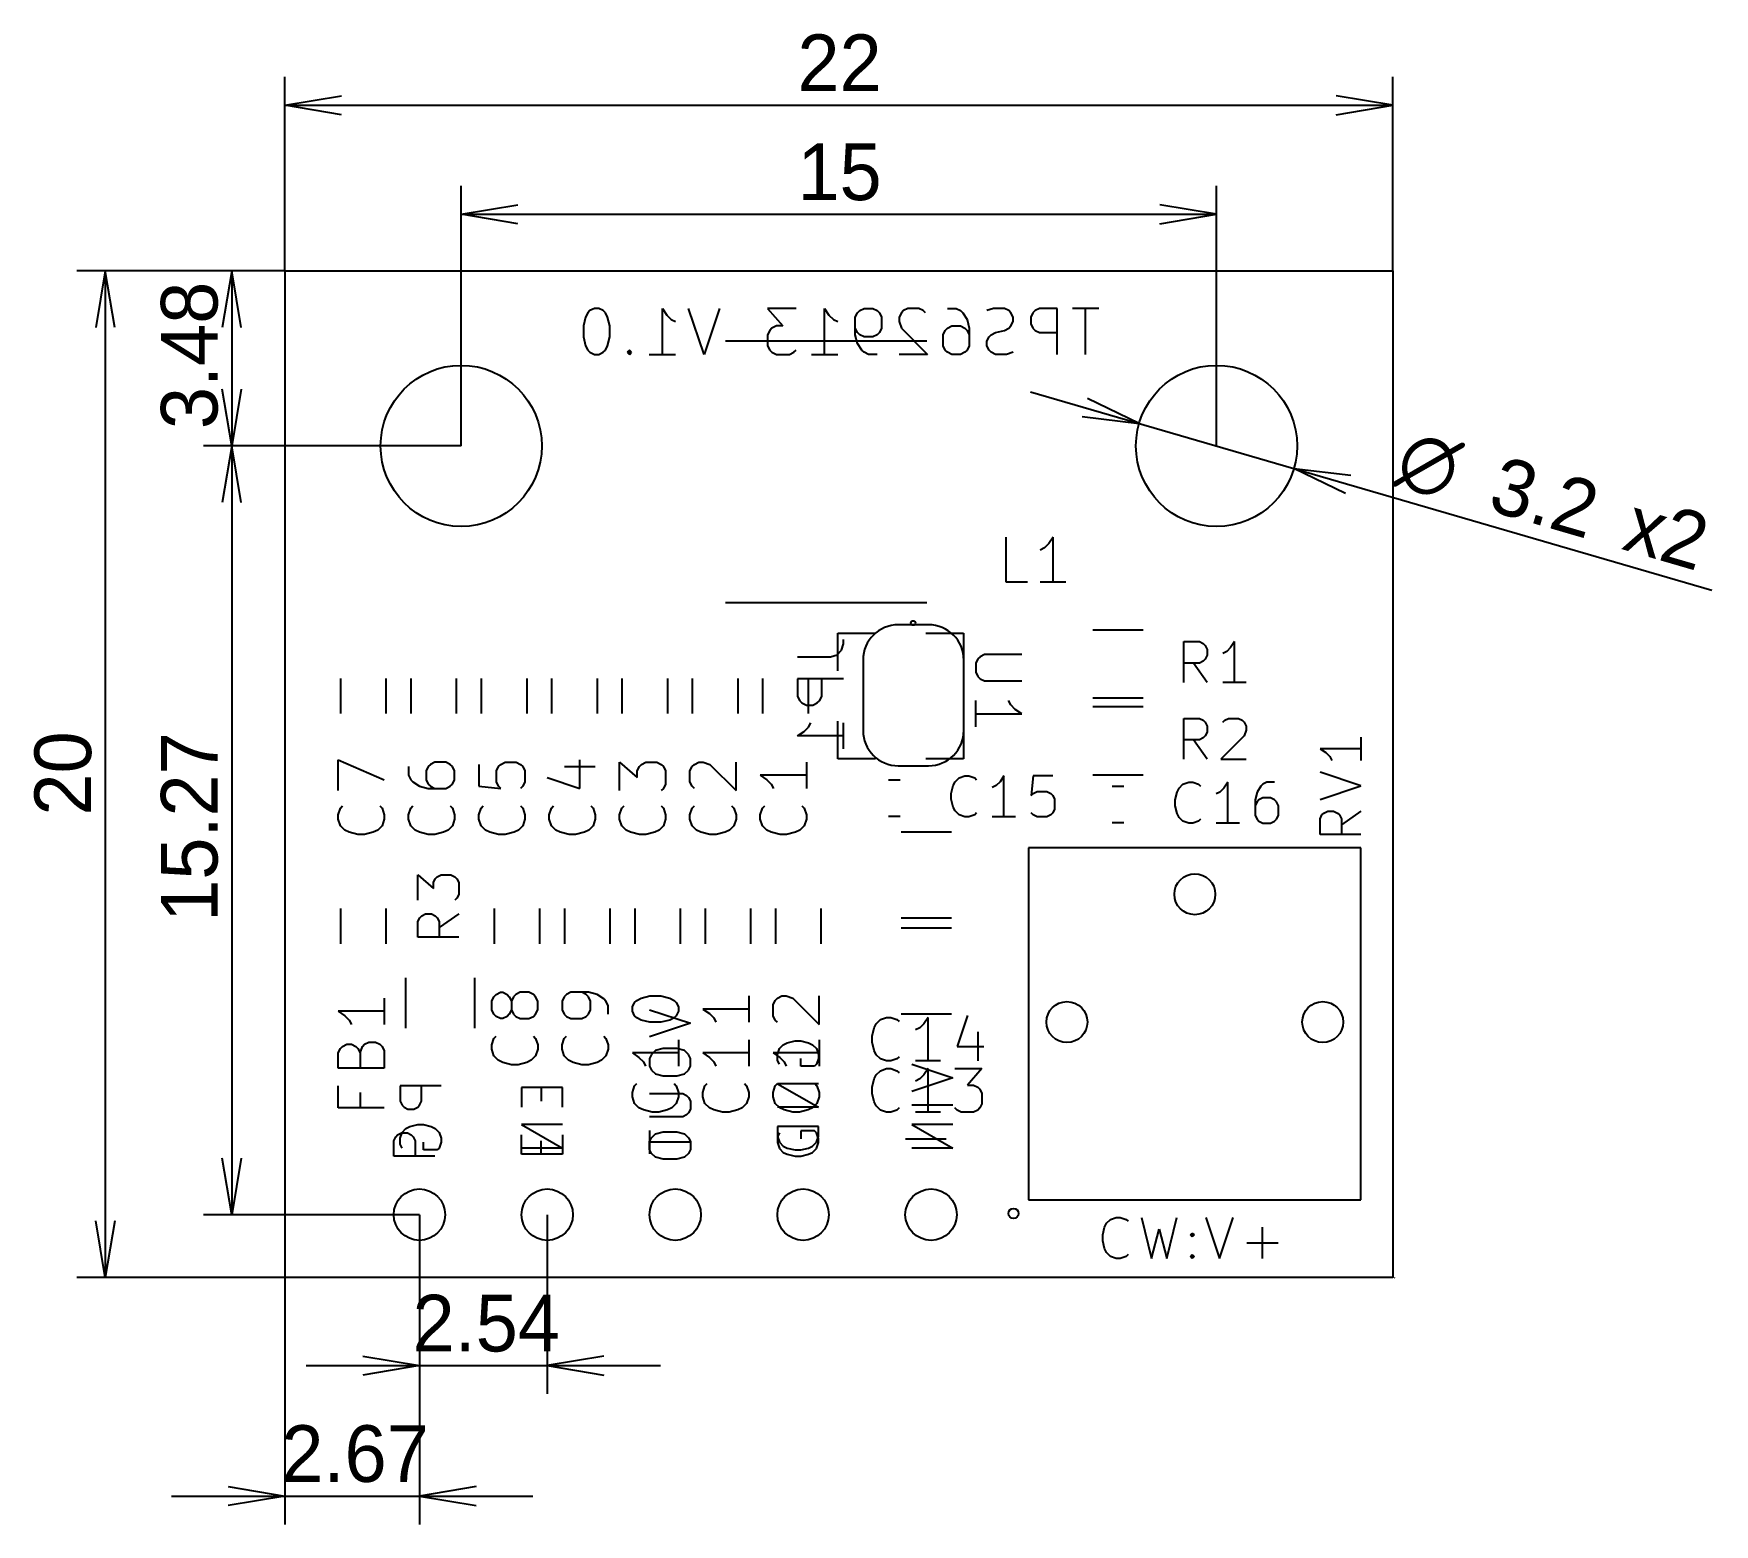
# Model space of a CAD drawing. Header units: millimetres. Extents: x 15 to 48.4, y -44.9 to -15.3.
import ezdxf
from ezdxf.enums import TextEntityAlignment as Align

# ---------------------------------------------------------------- set-up
doc = ezdxf.new("R2010")
doc.units = ezdxf.units.MM
doc.layers.add('BLACK', color=7, linetype='Continuous')
doc.layers.add('Default', color=7, linetype='Continuous')
doc.styles.add('SEACAD_Solid_Edge_ANSI', font='seans.ttf')
doc.styles.add('SEACAD_Solid_Edge_ANSI1_Symbols', font='semeca1.ttf')
doc.dimstyles.new('JIS_(mm)', dxfattribs={"dimtxt": 1.125, "dimasz": 1.125, "dimexe": 0.5625, "dimexo": 0, "dimgap": 0.28125, "dimtad": 1, "dimdsep": 46, "dimtxsty": 'SEACAD_Solid_Edge_ANSI', "dimblk1": '_SE_OPEN', "dimblk2": '_SE_OPEN', "dimsah": 1, "dimcen": 0.5625, "dimadec": 0, "dimazin": 0, "dimtfac": 0.5, "dimtmove": 0, "dimatfit": 3, "dimfxl": 1, "dimarcsym": 0})

msp = doc.modelspace()

# ---------------------------------------------------------------- blocks, each defined once
blk = doc.blocks.new('DMBLK1')
at = {"layer": 'Default', "color": 7, "linetype": 'Continuous'}
for p, q in [((23.5, -23.48), (23.5, -18.317)), ((38.5, -23.48), (38.5, -18.317)), ((23.5, -18.88), (38.5, -18.88))]:
    blk.add_line(p, q, dxfattribs=at)
for points in [[(24.625, -19.067), (23.5, -18.88), (24.625, -18.692)], [(37.375, -19.067), (38.5, -18.88), (37.375, -18.692)]]:
    blk.add_lwpolyline(points, dxfattribs=at)
at = {"layer": 'Default', "color": 7, "linetype": 'Continuous', "style": 'SEACAD_Solid_Edge_ANSI'}
blk.add_text('15', height=1.125, dxfattribs=at).set_placement((30.177, -17.473), align=Align.TOP_LEFT)
blk = doc.blocks.new('_SE_OPEN')
at = {"color": 0}
for p, q in [((-1, 0.1665), (0, 0)), ((0, 0), (-1, -0.1665)), ((0, 0), (-1, 0))]:
    blk.add_line(p, q, dxfattribs=at)
blk = doc.blocks.new('DMBLK2')
at = {"layer": 'Default', "color": 7, "linetype": 'Continuous'}
for p, q in [((20, -20), (20, -16.151)), ((42, -20), (42, -16.151)), ((20, -16.713), (42, -16.713))]:
    blk.add_line(p, q, dxfattribs=at)
for points in [[(21.125, -16.901), (20, -16.713), (21.125, -16.526)], [(40.875, -16.901), (42, -16.713), (40.875, -16.526)]]:
    blk.add_lwpolyline(points, dxfattribs=at)
at = {"layer": 'Default', "color": 7, "linetype": 'Continuous', "style": 'SEACAD_Solid_Edge_ANSI'}
blk.add_text('22', height=1.125, dxfattribs=at).set_placement((30.177, -15.307), align=Align.TOP_LEFT)
blk = doc.blocks.new('DMBLK3')
at = {"layer": 'Default', "color": 7, "linetype": 'Continuous'}
for p, q in [((22.67, -38.75), (22.67, -42.311)), ((25.21, -38.75), (25.21, -42.311)), ((20.42, -41.748), (27.46, -41.748))]:
    blk.add_line(p, q, dxfattribs=at)
for points in [[(21.545, -41.561), (22.67, -41.748), (21.545, -41.936)], [(26.335, -41.561), (25.21, -41.748), (26.335, -41.936)]]:
    blk.add_lwpolyline(points, dxfattribs=at)
at = {"layer": 'Default', "color": 7, "linetype": 'Continuous', "style": 'SEACAD_Solid_Edge_ANSI'}
blk.add_text('2.54', height=1.125, dxfattribs=at).set_placement((22.534, -40.342), align=Align.TOP_LEFT)
blk = doc.blocks.new('DMBLK4')
at = {"layer": 'Default', "color": 7, "linetype": 'Continuous'}
for p, q in [((23.5, -23.48), (18.381, -23.48)), ((18.944, -23.48), (18.944, -38.75)), ((22.67, -38.75), (18.381, -38.75))]:
    blk.add_line(p, q, dxfattribs=at)
for points in [[(19.131, -24.605), (18.944, -23.48), (18.756, -24.605)], [(19.131, -37.625), (18.944, -38.75), (18.756, -37.625)]]:
    blk.add_lwpolyline(points, dxfattribs=at)
at = {"layer": 'Default', "color": 7, "linetype": 'Continuous', "style": 'SEACAD_Solid_Edge_ANSI'}
blk.add_text('15.27', height=1.125, rotation=90, dxfattribs=at).set_placement((17.537, -32.933), align=Align.TOP_LEFT)
blk = doc.blocks.new('DMBLK5')
at = {"layer": 'Default', "color": 7, "linetype": 'Continuous'}
for p, q in [((20, -20), (18.381, -20)), ((18.944, -20), (18.944, -23.48)), ((23.5, -23.48), (18.381, -23.48))]:
    blk.add_line(p, q, dxfattribs=at)
for points in [[(19.131, -21.125), (18.944, -20), (18.756, -21.125)], [(19.131, -22.355), (18.944, -23.48), (18.756, -22.355)]]:
    blk.add_lwpolyline(points, dxfattribs=at)
at = {"layer": 'Default', "color": 7, "linetype": 'Continuous', "style": 'SEACAD_Solid_Edge_ANSI'}
blk.add_text('3.48', height=1.125, rotation=90, dxfattribs=at).set_placement((17.537, -23.146), align=Align.TOP_LEFT)
blk = doc.blocks.new('DMBLK6')
at = {"layer": 'Default', "color": 7, "linetype": 'Continuous'}
for p, q in [((20, -20), (15.87, -20)), ((16.432, -20), (16.432, -40)), ((20, -40), (15.87, -40))]:
    blk.add_line(p, q, dxfattribs=at)
for points in [[(16.62, -21.125), (16.432, -20), (16.245, -21.125)], [(16.62, -38.875), (16.432, -40), (16.245, -38.875)]]:
    blk.add_lwpolyline(points, dxfattribs=at)
at = {"layer": 'Default', "color": 7, "linetype": 'Continuous', "style": 'SEACAD_Solid_Edge_ANSI'}
blk.add_text('20', height=1.125, rotation=90, dxfattribs=at).set_placement((15.026, -30.823), align=Align.TOP_LEFT)
blk = doc.blocks.new('DMBLK7')
at = {"layer": 'Default', "color": 7, "linetype": 'Continuous'}
for p, q in [((22.67, -38.75), (22.67, -44.902)), ((20, -40), (20, -44.902)), ((17.75, -44.34), (24.92, -44.34))]:
    blk.add_line(p, q, dxfattribs=at)
for points in [[(18.875, -44.152), (20, -44.34), (18.875, -44.527)], [(23.795, -44.152), (22.67, -44.34), (23.795, -44.527)]]:
    blk.add_lwpolyline(points, dxfattribs=at)
at = {"layer": 'Default', "color": 7, "linetype": 'Continuous', "style": 'SEACAD_Solid_Edge_ANSI'}
blk.add_text('2.67', height=1.125, dxfattribs=at).set_placement((19.929, -42.933), align=Align.TOP_LEFT)
blk = doc.blocks.new('DMBLK8')
at = {"layer": 'Default', "color": 7, "linetype": 'Continuous'}
for p, q in [((34.804, -22.403), (40.036, -23.927)), ((40.036, -23.927), (48.335, -26.344))]:
    blk.add_line(p, q, dxfattribs=at)
for points in [[(35.831, -22.898), (36.964, -23.033), (35.936, -22.538)], [(41.064, -24.422), (40.036, -23.927), (41.169, -24.062)]]:
    blk.add_lwpolyline(points, dxfattribs=at)
for s, style, p in [('O', 'SEACAD_Solid_Edge_ANSI1_Symbols', (42.318, -23.127)), ('3.2', 'SEACAD_Solid_Edge_ANSI', (44.169, -23.666)), ('x2', 'SEACAD_Solid_Edge_ANSI', (46.835, -24.443))]:
    blk.add_text(s, height=1.125, rotation=343.7624, dxfattribs=dict(at, style=style)).set_placement(p, align=Align.TOP_LEFT)

# ---------------------------------------------------------------- dimensions: what is measured, and where the dimension line sits
at = {"layer": 'Default', "color": 7, "linetype": 'Continuous'}
for base, p1, p2, angle, picture, middle, dimtype in [((20, -16.7134), (20, -20), (42, -20), 0, 'DMBLK2', (31, -16.7134), 161), ((23.5, -18.8796), (23.5, -23.48), (38.5, -23.48), 0, 'DMBLK1', (31, -18.8796), 161), ((16.4321, -20), (20, -20), (20, -40), 270, 'DMBLK6', (16.4321, -30), 161), ((18.9436, -23.48), (20, -20), (23.5, -23.48), 90, 'DMBLK5', (18.9436, -21.74), 160), ((18.9436, -38.75), (23.5, -23.48), (22.67, -38.75), 90, 'DMBLK4', (18.9436, -31.115), 160), ((22.67, -41.7484), (22.67, -38.75), (25.21, -38.75), 0, 'DMBLK3', (23.94, -41.7484), 161)]:
    dim = msp.add_linear_dim(base=base, p1=p1, p2=p2, angle=angle, text='\\A1;<>', dimstyle='JIS_(mm)', dxfattribs=at)
    dim.commit()
    dim.dimension.update_dxf_attribs({"geometry": picture, "text_midpoint": middle, "dimtype": dimtype})
dim = msp.add_diameter_dim_2p(p1=(36.9638, -23.0326), p2=(40.0362, -23.9274), text='\\A1;<> x2', dimstyle='JIS_(mm)', override={"dimtmove": 1, "dimtolj": 1}, dxfattribs=at)
dim.commit()
dim.dimension.update_dxf_attribs({"geometry": 'DMBLK8', "text_midpoint": (41.5469, -24.3674), "dimtype": 163})
dim = msp.add_linear_dim(base=(22.67, -44.3396), p1=(20, -40), p2=(22.67, -38.75), text='\\A1;<>', dimstyle='JIS_(mm)', dxfattribs=at)
dim.commit()
dim.dimension.update_dxf_attribs({"geometry": 'DMBLK7', "text_midpoint": (21.335, -44.3396), "dimtype": 160})

# ---------------------------------------------------------------- linework, layer by layer
at = {"layer": 'BLACK', "color": 7, "linetype": 'Continuous'}
for p, q in [((20, -20), (42, -20)), ((20, -20), (20, -40)), ((42, -20), (42, -40)), ((25.9708, -20.9234), (25.9273, -21.0976)), ((26.0143, -20.8363), (25.9708, -20.9234)), ((26.0579, -20.7928), (26.0143, -20.8363)), ((26.145, -20.7493), (26.0579, -20.7928)), ((26.2321, -20.7493), (26.145, -20.7493)), ((26.3191, -20.7928), (26.2321, -20.7493)), ((26.3627, -20.8363), (26.3191, -20.7928)), ((26.4062, -20.9234), (26.3627, -20.8363)), ((26.4498, -21.0976), (26.4062, -20.9234)), ((27.4948, -21.6637), (27.4948, -20.7493)), ((27.4948, -20.7493), (27.5819, -20.8799)), ((27.5819, -20.8799), (27.669, -20.967)), ((27.669, -20.967), (27.7561, -21.0105)), ((28.3221, -21.6637), (28.0173, -20.7493)), ((28.6269, -20.7493), (28.3221, -21.6637)), ((30.1509, -20.7493), (29.5849, -20.7493)), ((29.5849, -20.7493), (29.8897, -21.0976)), ((30.717, -21.6637), (30.717, -20.7493)), ((30.717, -20.7493), (30.8041, -20.8799)), ((30.8041, -20.8799), (30.8911, -20.967)), ((30.8911, -20.967), (30.9782, -21.0105)), ((31.3266, -20.9234), (31.3701, -20.8363)), ((31.3266, -21.2718), (31.3266, -20.9234)), ((31.3701, -20.8363), (31.4137, -20.7928)), ((31.4137, -20.7928), (31.5007, -20.7493)), ((31.5007, -20.7493), (31.6749, -20.7493)), ((31.6749, -20.7493), (31.762, -20.7928)), ((31.762, -20.7928), (31.8055, -20.8363)), ((31.8055, -20.8363), (31.8491, -20.9234)), ((31.8491, -20.9234), (31.8491, -21.1411)), ((32.241, -20.8363), (32.1974, -20.9234)), ((32.1974, -20.9234), (32.1974, -21.0105)), ((32.1974, -21.0105), (32.241, -21.1411)), ((32.2845, -20.7928), (32.241, -20.8363)), ((32.3716, -20.7493), (32.2845, -20.7928)), ((32.5893, -20.7493), (32.3716, -20.7493)), ((32.6764, -20.7928), (32.5893, -20.7493)), ((32.7199, -20.8363), (32.6764, -20.7928)), ((33.1554, -20.7493), (33.3295, -20.7493)), ((33.3295, -20.7493), (33.4166, -20.7928)), ((33.4166, -20.7928), (33.4602, -20.8363)), ((33.4602, -20.8363), (33.5473, -20.967)), ((33.5473, -20.967), (33.5908, -21.1411)), ((34.0698, -20.7493), (33.9391, -20.7928)), ((34.2875, -20.7493), (34.0698, -20.7493)), ((34.3746, -20.7928), (34.2875, -20.7493)), ((34.4181, -20.8363), (34.3746, -20.7928)), ((34.4617, -20.9234), (34.4181, -20.8363)), ((34.4181, -21.0976), (34.4617, -21.0105)), ((34.4617, -21.0105), (34.4617, -20.9234)), ((34.8535, -20.8363), (34.81, -20.9234)), ((34.81, -20.9234), (34.81, -21.0541)), ((34.8971, -20.7928), (34.8535, -20.8363)), ((34.9842, -20.7493), (34.8971, -20.7928)), ((35.3325, -20.7493), (34.9842, -20.7493)), ((35.3325, -21.6637), (35.3325, -20.7493)), ((36.1598, -20.7493), (35.6373, -20.7493)), ((35.8986, -21.6637), (35.8986, -20.7493)), ((25.9273, -21.0976), (25.9273, -21.3153)), ((25.9273, -21.3153), (25.9708, -21.4895)), ((26.4062, -21.4895), (26.4498, -21.3153)), ((26.4498, -21.3153), (26.4498, -21.0976)), ((29.6284, -21.1847), (29.5849, -21.2718)), ((29.5849, -21.2718), (29.5849, -21.4895)), ((29.6719, -21.1411), (29.6284, -21.1847)), ((29.759, -21.0976), (29.6719, -21.1411)), ((29.8897, -21.0976), (29.759, -21.0976)), ((31.3701, -21.2282), (31.3266, -21.1411)), ((31.3701, -21.4459), (31.3266, -21.2718)), ((31.4137, -21.2718), (31.3701, -21.2282)), ((31.5007, -21.3153), (31.4137, -21.2718)), ((31.6749, -21.3153), (31.5007, -21.3153)), ((31.762, -21.2718), (31.6749, -21.3153)), ((31.8055, -21.2282), (31.762, -21.2718)), ((31.8491, -21.1411), (31.8055, -21.2282)), ((32.241, -21.1411), (32.7635, -21.6637)), ((33.0683, -21.2718), (33.1118, -21.1847)), ((33.0683, -21.4895), (33.0683, -21.2718)), ((33.1118, -21.1847), (33.1554, -21.1411)), ((33.1554, -21.1411), (33.2425, -21.0976)), ((33.2425, -21.0976), (33.4166, -21.0976)), ((33.4166, -21.0976), (33.5037, -21.1411)), ((33.5037, -21.1411), (33.5473, -21.1847)), ((33.5473, -21.1847), (33.5908, -21.2718)), ((33.5908, -21.1411), (33.5908, -21.4895)), ((33.9391, -21.4024), (33.9827, -21.3153)), ((33.9827, -21.3153), (34.0262, -21.2718)), ((34.0262, -21.2718), (34.1133, -21.2282)), ((34.1133, -21.2282), (34.2875, -21.1847)), ((34.2875, -21.1847), (34.3746, -21.1411)), ((34.3746, -21.1411), (34.4181, -21.0976)), ((34.81, -21.0541), (34.8535, -21.1411)), ((34.8535, -21.1411), (34.8971, -21.1847)), ((34.8971, -21.1847), (34.9842, -21.2282)), ((34.9842, -21.2282), (35.3325, -21.2282)), ((25.9708, -21.4895), (26.0143, -21.5766)), ((26.0143, -21.5766), (26.0579, -21.6201)), ((26.0579, -21.6201), (26.145, -21.6637)), ((26.145, -21.6637), (26.2321, -21.6637)), ((26.2321, -21.6637), (26.3191, -21.6201)), ((26.3191, -21.6201), (26.3627, -21.5766)), ((26.3627, -21.5766), (26.4062, -21.4895)), ((26.8417, -21.5766), (26.7981, -21.6201)), ((26.7981, -21.6201), (26.8417, -21.6637)), ((26.8852, -21.6201), (26.8417, -21.5766)), ((26.8417, -21.5766), (26.8417, -21.6637)), ((26.8417, -21.6637), (26.8852, -21.6201)), ((27.2335, -21.6637), (27.7561, -21.6637)), ((32.75, -21.4), (28.75, -21.4)), ((29.5849, -21.4895), (29.6284, -21.5766)), ((29.6284, -21.5766), (29.6719, -21.6201)), ((29.6719, -21.6201), (29.759, -21.6637)), ((29.759, -21.6637), (30.0203, -21.6637)), ((30.0203, -21.6637), (30.1074, -21.6201)), ((30.1074, -21.6201), (30.1509, -21.5766)), ((30.4557, -21.6637), (30.9782, -21.6637)), ((31.4572, -21.5766), (31.3701, -21.4459)), ((31.5007, -21.6201), (31.4572, -21.5766)), ((31.5878, -21.6637), (31.5007, -21.6201)), ((31.762, -21.6637), (31.5878, -21.6637)), ((32.7635, -21.6637), (32.1974, -21.6637)), ((33.1118, -21.5766), (33.0683, -21.4895)), ((33.1554, -21.6201), (33.1118, -21.5766)), ((33.2425, -21.6637), (33.1554, -21.6201)), ((33.4166, -21.6637), (33.2425, -21.6637)), ((33.5037, -21.6201), (33.4166, -21.6637)), ((33.5473, -21.5766), (33.5037, -21.6201)), ((33.5908, -21.4895), (33.5473, -21.5766)), ((33.9391, -21.4895), (33.9391, -21.4024)), ((33.9827, -21.5766), (33.9391, -21.4895)), ((34.0262, -21.6201), (33.9827, -21.5766)), ((34.1133, -21.6637), (34.0262, -21.6201)), ((34.331, -21.6637), (34.1133, -21.6637)), ((34.4617, -21.6201), (34.331, -21.6637)), ((34.3225, -26.1832), (34.3225, -25.2942)), ((35.2538, -25.2942), (35.1692, -25.4212)), ((35.2538, -26.1832), (35.2538, -25.2942)), ((35.0845, -25.5058), (34.9998, -25.5482)), ((35.1692, -25.4212), (35.0845, -25.5058)), ((34.7458, -26.1832), (34.3225, -26.1832)), ((35.5078, -26.1832), (34.9998, -26.1832)), ((32.75, -26.6), (28.75, -26.6)), ((32.781, -27.033), (32.181, -27.033)), ((30.977, -27.948), (30.977, -27.198)), ((30.977, -27.198), (31.727, -27.198)), ((31.0947, -27.4097), (31.0947, -27.3227)), ((32.727, -27.198), (33.477, -27.198)), ((33.477, -27.198), (33.477, -27.948)), ((36.045, -27.133), (37.045, -27.133)), ((37.8501, -28.1807), (37.8501, -27.3679)), ((37.8501, -27.3679), (38.1597, -27.3679)), ((38.1597, -27.3679), (38.2371, -27.4066)), ((38.8564, -27.3679), (38.779, -27.484)), ((38.8564, -28.1807), (38.8564, -27.3679)), ((30.1803, -27.671), (30.8334, -27.671)), ((30.8334, -27.671), (30.964, -27.6275)), ((30.964, -27.6275), (31.0511, -27.5404)), ((31.0511, -27.5404), (31.0947, -27.4097)), ((33.8054, -27.6679), (33.7619, -27.7114)), ((33.8925, -27.6243), (33.8054, -27.6679)), ((34.6327, -27.6243), (33.8925, -27.6243)), ((38.2371, -27.4066), (38.2758, -27.4453)), ((38.2758, -27.4453), (38.3145, -27.5227)), ((38.3145, -27.6388), (38.2758, -27.7162)), ((38.3145, -27.5227), (38.3145, -27.6388)), ((38.7016, -27.5614), (38.6242, -27.6001)), ((38.779, -27.484), (38.7016, -27.5614)), ((31.481, -27.733), (31.481, -29.133)), ((33.481, -29.133), (33.481, -27.733)), ((33.7619, -27.7114), (33.7183, -27.7985)), ((33.7183, -27.7985), (33.7183, -27.9727)), ((33.7183, -27.9727), (33.7619, -28.0597)), ((38.1597, -27.7936), (37.8501, -27.7936)), ((38.3145, -28.1807), (38.0436, -27.7936)), ((38.2371, -27.7549), (38.1597, -27.7936)), ((38.2758, -27.7162), (38.2371, -27.7549)), ((21.1114, -28.798), (21.1114, -28.098)), ((22.0066, -28.098), (22.0066, -28.798)), ((22.5084, -28.798), (22.5084, -28.098)), ((23.4036, -28.098), (23.4036, -28.798)), ((23.9054, -28.798), (23.9054, -28.098)), ((24.8006, -28.098), (24.8006, -28.798)), ((25.3024, -28.798), (25.3024, -28.098)), ((26.1976, -28.098), (26.1976, -28.798)), ((26.6994, -28.798), (26.6994, -28.098)), ((27.5946, -28.098), (27.5946, -28.798)), ((28.0964, -28.798), (28.0964, -28.098)), ((28.9916, -28.098), (28.9916, -28.798)), ((29.4934, -28.798), (29.4934, -28.098)), ((31.0947, -28.1064), (30.1803, -28.1064)), ((30.1803, -28.1064), (30.1803, -28.4548)), ((30.3886, -28.098), (30.3886, -28.798)), ((30.6592, -28.4548), (30.6592, -28.1064)), ((33.7619, -28.0597), (33.8054, -28.1033)), ((33.8054, -28.1033), (33.8925, -28.1468)), ((33.8925, -28.1468), (34.6327, -28.1468)), ((39.0886, -28.1807), (38.6242, -28.1807)), ((30.1803, -28.4548), (30.2238, -28.5419)), ((30.2238, -28.5419), (30.2673, -28.5854)), ((30.2673, -28.5854), (30.3544, -28.6289)), ((30.3544, -28.6289), (30.4851, -28.6289)), ((30.4851, -28.6289), (30.5721, -28.5854)), ((30.5721, -28.5854), (30.6157, -28.5419)), ((30.6157, -28.5419), (30.6592, -28.4548)), ((33.7183, -29.0612), (33.7183, -28.5387)), ((34.415, -28.6258), (34.3715, -28.5387)), ((34.5021, -28.7129), (34.415, -28.6258)), ((37.045, -28.493), (36.045, -28.493)), ((36.045, -28.657), (37.045, -28.657)), ((30.398, -29.0644), (30.4415, -28.9773)), ((30.977, -29.698), (30.977, -28.948)), ((31.0947, -29.4998), (31.0947, -28.9773)), ((33.477, -28.948), (33.477, -29.698)), ((33.7183, -28.8), (34.6327, -28.8)), ((34.6327, -28.8), (34.5021, -28.7129)), ((37.8501, -29.7047), (37.8501, -28.8919)), ((37.8501, -28.8919), (38.1597, -28.8919)), ((38.1597, -28.8919), (38.2371, -28.9306)), ((38.2371, -28.9306), (38.2758, -28.9693)), ((38.2758, -28.9693), (38.3145, -29.0467)), ((38.6242, -28.9693), (38.6629, -28.9306)), ((38.6629, -28.9306), (38.7403, -28.8919)), ((38.7403, -28.8919), (38.9338, -28.8919)), ((38.9338, -28.8919), (39.0112, -28.9306)), ((39.0112, -28.9306), (39.0499, -28.9693)), ((39.0499, -28.9693), (39.0886, -29.0467)), ((30.1803, -29.2385), (30.3109, -29.1515)), ((31.0947, -29.2385), (30.1803, -29.2385)), ((30.3109, -29.1515), (30.398, -29.0644)), ((38.1597, -29.3176), (37.8501, -29.3176)), ((38.3145, -29.7047), (38.0436, -29.3176)), ((38.2371, -29.2789), (38.1597, -29.3176)), ((38.2758, -29.2402), (38.2371, -29.2789)), ((38.3145, -29.1628), (38.2758, -29.2402)), ((38.3145, -29.0467), (38.3145, -29.1628)), ((39.0499, -29.2402), (38.5855, -29.7047)), ((39.0886, -29.1241), (39.0499, -29.2402)), ((39.0886, -29.0467), (39.0886, -29.1241)), ((41.3677, -29.263), (41.3677, -29.7275)), ((31.727, -29.698), (30.977, -29.698)), ((33.477, -29.698), (32.727, -29.698)), ((38.5855, -29.7047), (39.0886, -29.7047)), ((41.3677, -29.4953), (40.5549, -29.4953)), ((40.5549, -29.4953), (40.671, -29.5727)), ((40.671, -29.5727), (40.7484, -29.6501)), ((40.7484, -29.6501), (40.7871, -29.7275)), ((21.0583, -30.3276), (21.0583, -29.718)), ((21.0583, -29.718), (21.9727, -30.1099)), ((22.4553, -29.8486), (22.4553, -30.0228)), ((22.4553, -30.0228), (22.4988, -30.1099)), ((22.8471, -29.8486), (22.8036, -29.9357)), ((22.8036, -29.9357), (22.8036, -30.1099)), ((22.8907, -29.8051), (22.8471, -29.8486)), ((22.9778, -29.7615), (22.8907, -29.8051)), ((23.1955, -29.7615), (22.9778, -29.7615)), ((23.2826, -29.8051), (23.1955, -29.7615)), ((23.3261, -29.8486), (23.2826, -29.8051)), ((23.3697, -29.9357), (23.3261, -29.8486)), ((23.3697, -30.1099), (23.3697, -29.9357)), ((23.8523, -29.8051), (23.8523, -30.2405)), ((24.2006, -29.9357), (24.2441, -29.8486)), ((24.2006, -30.1534), (24.2006, -29.9357)), ((24.2441, -29.8486), (24.2877, -29.8051)), ((24.2877, -29.8051), (24.3748, -29.7615)), ((24.3748, -29.7615), (24.5925, -29.7615)), ((24.5925, -29.7615), (24.6796, -29.8051)), ((24.6796, -29.8051), (24.7231, -29.8486)), ((24.7231, -29.8486), (24.7667, -29.9357)), ((24.7667, -29.9357), (24.7667, -30.1534)), ((25.5541, -29.8486), (26.1637, -29.8486)), ((25.8589, -30.2841), (25.8589, -29.718)), ((26.6463, -30.3276), (26.6463, -29.7615)), ((26.6463, -29.7615), (26.9946, -30.0663)), ((26.9946, -29.9357), (27.0381, -29.8486)), ((26.9946, -30.0663), (26.9946, -29.9357)), ((27.0381, -29.8486), (27.0817, -29.8051)), ((27.0817, -29.8051), (27.1688, -29.7615)), ((27.1688, -29.7615), (27.3865, -29.7615)), ((27.3865, -29.7615), (27.4736, -29.8051)), ((27.4736, -29.8051), (27.5171, -29.8486)), ((27.5171, -29.8486), (27.5607, -29.9357)), ((27.5607, -29.9357), (27.5607, -30.197)), ((28.0433, -29.9357), (28.0868, -29.8486)), ((28.0433, -30.1534), (28.0433, -29.9357)), ((28.0868, -29.8486), (28.1303, -29.8051)), ((28.1303, -29.8051), (28.2174, -29.7615)), ((28.2174, -29.7615), (28.3045, -29.7615)), ((28.3045, -29.7615), (28.4351, -29.8051)), ((28.4351, -29.8051), (28.9577, -30.3276)), ((28.9577, -30.3276), (28.9577, -29.7615)), ((30.3547, -30.0228), (29.4403, -30.0228)), ((29.4403, -30.0228), (29.5709, -30.1099)), ((30.3547, -29.7615), (30.3547, -30.2841)), ((32.181, -29.833), (32.781, -29.833)), ((33.3881, -30.0736), (33.5043, -30.0349)), ((33.5043, -30.0349), (33.5817, -30.0349)), ((33.5817, -30.0349), (33.6978, -30.0736)), ((34.2784, -30.0349), (34.2009, -30.151)), ((34.2784, -30.8477), (34.2784, -30.0349)), ((34.8589, -30.0349), (34.8202, -30.4219)), ((35.246, -30.0349), (34.8589, -30.0349)), ((37.045, -30.017), (36.045, -30.017)), ((41.3677, -30.2306), (40.5549, -29.9597)), ((22.4988, -30.1099), (22.5423, -30.1534)), ((22.5423, -30.1534), (22.673, -30.2405)), ((22.673, -30.2405), (22.8471, -30.2841)), ((22.8036, -30.1099), (22.8471, -30.197)), ((22.8471, -30.197), (22.8907, -30.2405)), ((22.8471, -30.2841), (23.1955, -30.2841)), ((22.8907, -30.2405), (22.9778, -30.2841)), ((23.1955, -30.2841), (23.2826, -30.2405)), ((23.2826, -30.2405), (23.3261, -30.197)), ((23.3261, -30.197), (23.3697, -30.1099)), ((23.8523, -30.2405), (24.2877, -30.2841)), ((24.2441, -30.2405), (24.2006, -30.1534)), ((24.2877, -30.2841), (24.2441, -30.2405)), ((24.7231, -30.2405), (24.6796, -30.2841)), ((24.7667, -30.1534), (24.7231, -30.2405)), ((25.2057, -30.0663), (25.8589, -30.2841)), ((27.5171, -30.2841), (27.4736, -30.3276)), ((27.5607, -30.197), (27.5171, -30.2841)), ((28.0868, -30.2405), (28.0433, -30.1534)), ((28.1303, -30.2841), (28.0868, -30.2405)), ((29.5709, -30.1099), (29.658, -30.197)), ((29.658, -30.197), (29.7015, -30.2841)), ((32.2158, -30.12), (31.9842, -30.12)), ((33.2333, -30.3832), (33.272, -30.2284)), ((33.272, -30.2284), (33.3107, -30.151)), ((33.3107, -30.151), (33.3881, -30.0736)), ((33.6978, -30.0736), (33.7365, -30.1123)), ((34.1235, -30.2284), (34.0461, -30.2671)), ((34.2009, -30.151), (34.1235, -30.2284)), ((34.8589, -30.3832), (34.9363, -30.3445)), ((34.9363, -30.3445), (35.1299, -30.3445)), ((35.1299, -30.3445), (35.2073, -30.3832)), ((36.6608, -30.247), (36.4292, -30.247)), ((37.6783, -30.5102), (37.717, -30.3554)), ((37.717, -30.3554), (37.7557, -30.278)), ((37.7557, -30.278), (37.8331, -30.2006)), ((37.8331, -30.2006), (37.9493, -30.1619)), ((37.9493, -30.1619), (38.0267, -30.1619)), ((38.0267, -30.1619), (38.1428, -30.2006)), ((38.1428, -30.2006), (38.1815, -30.2393)), ((38.5685, -30.3554), (38.4911, -30.3941)), ((38.6459, -30.278), (38.5685, -30.3554)), ((38.7234, -30.1619), (38.6459, -30.278)), ((38.7234, -30.9747), (38.7234, -30.1619)), ((39.3039, -30.3554), (39.2652, -30.5102)), ((39.3813, -30.2393), (39.3039, -30.3554)), ((39.42, -30.2006), (39.3813, -30.2393)), ((39.4974, -30.1619), (39.42, -30.2006)), ((39.6523, -30.1619), (39.4974, -30.1619)), ((40.5549, -30.5016), (41.3677, -30.2306)), ((21.0583, -30.8066), (21.1018, -30.6759)), ((21.1018, -30.6759), (21.1453, -30.6324)), ((21.8856, -30.6324), (21.9291, -30.6759)), ((21.9291, -30.6759), (21.9727, -30.8066)), ((22.4553, -30.8066), (22.4988, -30.6759)), ((22.4988, -30.6759), (22.5423, -30.6324)), ((23.2826, -30.6324), (23.3261, -30.6759)), ((23.3261, -30.6759), (23.3697, -30.8066)), ((23.8523, -30.8066), (23.8958, -30.6759)), ((23.8958, -30.6759), (23.9393, -30.6324)), ((24.6796, -30.6324), (24.7231, -30.6759)), ((24.7231, -30.6759), (24.7667, -30.8066)), ((25.2493, -30.8066), (25.2928, -30.6759)), ((25.2928, -30.6759), (25.3363, -30.6324)), ((26.0766, -30.6324), (26.1201, -30.6759)), ((26.1201, -30.6759), (26.1637, -30.8066)), ((26.6463, -30.8066), (26.6898, -30.6759)), ((26.6898, -30.6759), (26.7333, -30.6324)), ((27.4736, -30.6324), (27.5171, -30.6759)), ((27.5171, -30.6759), (27.5607, -30.8066)), ((28.0433, -30.8066), (28.0868, -30.6759)), ((28.0868, -30.6759), (28.1303, -30.6324)), ((28.8706, -30.6324), (28.9141, -30.6759)), ((28.9141, -30.6759), (28.9577, -30.8066)), ((29.4403, -30.8066), (29.4838, -30.6759)), ((29.4838, -30.6759), (29.5273, -30.6324)), ((30.2676, -30.6324), (30.3111, -30.6759)), ((30.3111, -30.6759), (30.3547, -30.8066)), ((33.2333, -30.4994), (33.2333, -30.3832)), ((33.272, -30.6542), (33.2333, -30.4994)), ((33.3107, -30.7316), (33.272, -30.6542)), ((34.8202, -30.4219), (34.8589, -30.3832)), ((35.2073, -30.3832), (35.246, -30.4219)), ((35.246, -30.4219), (35.2847, -30.4994)), ((35.2847, -30.6929), (35.246, -30.7703)), ((35.2847, -30.4994), (35.2847, -30.6929)), ((37.6783, -30.6264), (37.6783, -30.5102)), ((37.717, -30.7812), (37.6783, -30.6264)), ((39.2652, -30.5102), (39.2652, -30.8199)), ((39.3039, -30.5489), (39.2652, -30.6264)), ((39.3426, -30.5102), (39.3039, -30.5489)), ((39.42, -30.4715), (39.3426, -30.5102)), ((39.5749, -30.4715), (39.42, -30.4715)), ((39.6523, -30.5102), (39.5749, -30.4715)), ((39.691, -30.5489), (39.6523, -30.5102)), ((39.7297, -30.6264), (39.691, -30.5489)), ((39.7297, -30.8199), (39.7297, -30.6264)), ((21.0583, -30.8937), (21.0583, -30.8066)), ((21.1018, -31.0243), (21.0583, -30.8937)), ((21.1889, -31.1114), (21.1018, -31.0243)), ((21.9291, -31.0243), (21.842, -31.1114)), ((21.9727, -30.8937), (21.9291, -31.0243)), ((21.9727, -30.8066), (21.9727, -30.8937)), ((22.4553, -30.8937), (22.4553, -30.8066)), ((22.4988, -31.0243), (22.4553, -30.8937)), ((22.5859, -31.1114), (22.4988, -31.0243)), ((23.3261, -31.0243), (23.239, -31.1114)), ((23.3697, -30.8937), (23.3261, -31.0243)), ((23.3697, -30.8066), (23.3697, -30.8937)), ((23.8523, -30.8937), (23.8523, -30.8066)), ((23.8958, -31.0243), (23.8523, -30.8937)), ((23.9829, -31.1114), (23.8958, -31.0243)), ((24.7231, -31.0243), (24.636, -31.1114)), ((24.7667, -30.8937), (24.7231, -31.0243)), ((24.7667, -30.8066), (24.7667, -30.8937)), ((25.2493, -30.8937), (25.2493, -30.8066)), ((25.2928, -31.0243), (25.2493, -30.8937)), ((25.3799, -31.1114), (25.2928, -31.0243)), ((26.1201, -31.0243), (26.033, -31.1114)), ((26.1637, -30.8937), (26.1201, -31.0243)), ((26.1637, -30.8066), (26.1637, -30.8937)), ((26.6463, -30.8937), (26.6463, -30.8066)), ((26.6898, -31.0243), (26.6463, -30.8937)), ((26.7769, -31.1114), (26.6898, -31.0243)), ((27.5171, -31.0243), (27.43, -31.1114)), ((27.5607, -30.8937), (27.5171, -31.0243)), ((27.5607, -30.8066), (27.5607, -30.8937)), ((28.0433, -30.8937), (28.0433, -30.8066)), ((28.0868, -31.0243), (28.0433, -30.8937)), ((28.1739, -31.1114), (28.0868, -31.0243)), ((28.9141, -31.0243), (28.827, -31.1114)), ((28.9577, -30.8937), (28.9141, -31.0243)), ((28.9577, -30.8066), (28.9577, -30.8937)), ((29.4403, -30.8937), (29.4403, -30.8066)), ((29.4838, -31.0243), (29.4403, -30.8937)), ((29.5709, -31.1114), (29.4838, -31.0243)), ((30.3111, -31.0243), (30.224, -31.1114)), ((30.3547, -30.8937), (30.3111, -31.0243)), ((30.3547, -30.8066), (30.3547, -30.8937)), ((32.2158, -30.84), (31.9842, -30.84)), ((33.3881, -30.809), (33.3107, -30.7316)), ((33.5043, -30.8477), (33.3881, -30.809)), ((33.5817, -30.8477), (33.5043, -30.8477)), ((33.6978, -30.809), (33.5817, -30.8477)), ((33.7365, -30.7703), (33.6978, -30.809)), ((34.5106, -30.8477), (34.0461, -30.8477)), ((34.8589, -30.809), (34.8202, -30.7703)), ((34.9363, -30.8477), (34.8589, -30.809)), ((35.1299, -30.8477), (34.9363, -30.8477)), ((35.2073, -30.809), (35.1299, -30.8477)), ((35.246, -30.7703), (35.2073, -30.809)), ((36.6608, -30.967), (36.4292, -30.967)), ((37.7557, -30.8586), (37.717, -30.7812)), ((37.8331, -30.936), (37.7557, -30.8586)), ((37.9493, -30.9747), (37.8331, -30.936)), ((38.0267, -30.9747), (37.9493, -30.9747)), ((38.1428, -30.936), (38.0267, -30.9747)), ((38.1815, -30.8973), (38.1428, -30.936)), ((38.9556, -30.9747), (38.4911, -30.9747)), ((39.2652, -30.8199), (39.3039, -30.8973)), ((39.3039, -30.8973), (39.3426, -30.936)), ((39.3426, -30.936), (39.42, -30.9747)), ((39.42, -30.9747), (39.5749, -30.9747)), ((39.5749, -30.9747), (39.6523, -30.936)), ((39.6523, -30.936), (39.691, -30.8973)), ((39.691, -30.8973), (39.7297, -30.8199)), ((40.5549, -30.8886), (40.5936, -30.8112)), ((40.5549, -31.1983), (40.5549, -30.8886)), ((40.5936, -30.8112), (40.6323, -30.7725)), ((40.6323, -30.7725), (40.7097, -30.7338)), ((40.7097, -30.7338), (40.8258, -30.7338)), ((40.8258, -30.7338), (40.9032, -30.7725)), ((40.9032, -30.7725), (40.9419, -30.8112)), ((40.9419, -30.8112), (40.9806, -30.8886)), ((41.3677, -30.7338), (40.9806, -31.0047)), ((40.9806, -30.8886), (40.9806, -31.1983)), ((21.276, -31.1549), (21.1889, -31.1114)), ((21.4501, -31.1985), (21.276, -31.1549)), ((21.5808, -31.1985), (21.4501, -31.1985)), ((21.7549, -31.1549), (21.5808, -31.1985)), ((21.842, -31.1114), (21.7549, -31.1549)), ((22.673, -31.1549), (22.5859, -31.1114)), ((22.8471, -31.1985), (22.673, -31.1549)), ((22.9778, -31.1985), (22.8471, -31.1985)), ((23.1519, -31.1549), (22.9778, -31.1985)), ((23.239, -31.1114), (23.1519, -31.1549)), ((24.07, -31.1549), (23.9829, -31.1114)), ((24.2441, -31.1985), (24.07, -31.1549)), ((24.3748, -31.1985), (24.2441, -31.1985)), ((24.5489, -31.1549), (24.3748, -31.1985)), ((24.636, -31.1114), (24.5489, -31.1549)), ((25.467, -31.1549), (25.3799, -31.1114)), ((25.6411, -31.1985), (25.467, -31.1549)), ((25.7718, -31.1985), (25.6411, -31.1985)), ((25.9459, -31.1549), (25.7718, -31.1985)), ((26.033, -31.1114), (25.9459, -31.1549)), ((26.864, -31.1549), (26.7769, -31.1114)), ((27.0381, -31.1985), (26.864, -31.1549)), ((27.1688, -31.1985), (27.0381, -31.1985)), ((27.3429, -31.1549), (27.1688, -31.1985)), ((27.43, -31.1114), (27.3429, -31.1549)), ((28.261, -31.1549), (28.1739, -31.1114)), ((28.4351, -31.1985), (28.261, -31.1549)), ((28.5658, -31.1985), (28.4351, -31.1985)), ((28.7399, -31.1549), (28.5658, -31.1985)), ((28.827, -31.1114), (28.7399, -31.1549)), ((29.658, -31.1549), (29.5709, -31.1114)), ((29.8321, -31.1985), (29.658, -31.1549)), ((29.9628, -31.1985), (29.8321, -31.1985)), ((30.1369, -31.1549), (29.9628, -31.1985)), ((30.224, -31.1114), (30.1369, -31.1549)), ((33.235, -31.154), (32.235, -31.154)), ((41.3677, -31.1983), (40.5549, -31.1983)), ((34.769, -31.465), (34.769, -38.455)), ((41.369, -31.465), (34.769, -31.465)), ((41.369, -38.455), (41.369, -31.465)), ((22.6379, -32.5035), (22.6379, -32.0004)), ((22.6379, -32.0004), (22.9475, -32.2713)), ((22.9862, -32.0778), (23.0249, -32.0391)), ((23.0249, -32.0391), (23.1024, -32.0004)), ((23.1024, -32.0004), (23.2959, -32.0004)), ((23.2959, -32.0004), (23.3733, -32.0391)), ((23.3733, -32.0391), (23.412, -32.0778)), ((22.9475, -32.1552), (22.9862, -32.0778)), ((22.9475, -32.2713), (22.9475, -32.1552)), ((23.412, -32.0778), (23.4507, -32.1552)), ((23.4507, -32.1552), (23.4507, -32.3874)), ((21.1114, -33.37), (21.1114, -32.67)), ((22.0066, -32.67), (22.0066, -33.37)), ((23.412, -32.4648), (23.3733, -32.5035)), ((23.4507, -32.3874), (23.412, -32.4648)), ((24.1594, -33.37), (24.1594, -32.67)), ((25.0546, -32.67), (25.0546, -33.37)), ((25.5564, -33.37), (25.5564, -32.67)), ((26.4516, -32.67), (26.4516, -33.37)), ((26.9534, -33.37), (26.9534, -32.67)), ((27.8486, -32.67), (27.8486, -33.37)), ((28.3504, -33.37), (28.3504, -32.67)), ((29.2456, -32.67), (29.2456, -33.37)), ((29.7474, -33.37), (29.7474, -32.67)), ((30.6426, -32.67), (30.6426, -33.37)), ((22.6379, -32.9293), (22.6766, -32.8519)), ((22.6379, -33.2389), (22.6379, -32.9293)), ((22.6766, -32.8519), (22.7153, -32.8132)), ((22.7153, -32.8132), (22.7927, -32.7745)), ((22.7927, -32.7745), (22.9088, -32.7745)), ((22.9088, -32.7745), (22.9862, -32.8132)), ((22.9862, -32.8132), (23.0249, -32.8519)), ((23.0249, -32.8519), (23.0636, -32.9293)), ((23.4507, -32.7745), (23.0636, -33.0454)), ((23.0636, -32.9293), (23.0636, -33.2389)), ((32.235, -32.854), (33.235, -32.854)), ((23.4507, -33.2389), (22.6379, -33.2389)), ((33.235, -33.059), (32.235, -33.059)), ((22.403, -35.044), (22.403, -34.044)), ((23.763, -34.044), (23.763, -35.044)), ((24.1498, -34.4206), (24.1933, -34.3771)), ((24.1933, -34.3771), (24.2804, -34.3335)), ((24.2804, -34.3335), (24.324, -34.3335)), ((24.324, -34.3335), (24.4111, -34.3771)), ((24.4111, -34.3771), (24.4546, -34.4206)), ((24.5852, -34.3771), (24.5417, -34.4206)), ((24.6723, -34.3335), (24.5852, -34.3771)), ((24.8465, -34.3335), (24.6723, -34.3335)), ((24.9336, -34.3771), (24.8465, -34.3335)), ((24.9771, -34.4206), (24.9336, -34.3771)), ((25.5903, -34.3771), (25.5468, -34.4206)), ((25.6774, -34.3335), (25.5903, -34.3771)), ((26.0258, -34.3335), (25.6774, -34.3335)), ((25.9822, -34.3771), (25.8951, -34.3335)), ((26.0258, -34.4206), (25.9822, -34.3771)), ((26.1999, -34.3771), (26.0258, -34.3335)), ((26.3306, -34.4642), (26.1999, -34.3771)), ((21.9727, -34.7109), (21.0583, -34.7109)), ((21.0583, -34.7109), (21.1889, -34.798)), ((21.9727, -34.4497), (21.9727, -34.9722)), ((24.1063, -34.5077), (24.1498, -34.4206)), ((24.1063, -34.6819), (24.1063, -34.5077)), ((24.1498, -34.769), (24.1063, -34.6819)), ((24.4546, -34.4206), (24.4981, -34.5077)), ((24.4981, -34.6819), (24.4546, -34.769)), ((24.5417, -34.4206), (24.4981, -34.5077)), ((24.4981, -34.5077), (24.4981, -34.6819)), ((24.4981, -34.6819), (24.5417, -34.769)), ((25.0207, -34.5077), (24.9771, -34.4206)), ((24.9771, -34.769), (25.0207, -34.6819)), ((25.0207, -34.6819), (25.0207, -34.5077)), ((25.5468, -34.4206), (25.5033, -34.5077)), ((25.5033, -34.5077), (25.5033, -34.6819)), ((25.5033, -34.6819), (25.5468, -34.769)), ((26.0693, -34.5077), (26.0258, -34.4206)), ((26.0258, -34.769), (26.0693, -34.6819)), ((26.0693, -34.6819), (26.0693, -34.5077)), ((26.3741, -34.5077), (26.3306, -34.4642)), ((26.4177, -34.5948), (26.3741, -34.5077)), ((26.4177, -34.769), (26.4177, -34.5948)), ((26.9003, -34.6238), (26.9438, -34.5367)), ((26.9003, -34.7109), (26.9003, -34.6238)), ((26.9438, -34.798), (26.9003, -34.7109)), ((26.9438, -34.5367), (26.9873, -34.4932)), ((26.9873, -34.4932), (27.0744, -34.4497)), ((27.0744, -34.4497), (27.2486, -34.4061)), ((27.2409, -34.6784), (28.0537, -34.9493)), ((27.2486, -34.4061), (27.4663, -34.4061)), ((27.4663, -34.4061), (27.6405, -34.4497)), ((27.6405, -34.4497), (27.7276, -34.4932)), ((27.7276, -34.4932), (27.7711, -34.5367)), ((27.7711, -34.5367), (27.8147, -34.6238)), ((27.8147, -34.7109), (27.7711, -34.798)), ((27.8147, -34.6238), (27.8147, -34.7109)), ((29.2117, -34.6674), (28.2973, -34.6674)), ((28.2973, -34.6674), (28.4279, -34.7545)), ((29.2117, -34.4061), (29.2117, -34.9286)), ((29.6943, -34.5803), (29.7378, -34.4932)), ((29.6943, -34.798), (29.6943, -34.5803)), ((29.7378, -34.4932), (29.7813, -34.4497)), ((29.7813, -34.4497), (29.8684, -34.4061)), ((29.8684, -34.4061), (29.9555, -34.4061)), ((29.9555, -34.4061), (30.0861, -34.4497)), ((30.0861, -34.4497), (30.6087, -34.9722)), ((30.6087, -34.9722), (30.6087, -34.4061)), ((21.1889, -34.798), (21.276, -34.8851)), ((21.276, -34.8851), (21.3195, -34.9722)), ((24.1933, -34.8125), (24.1498, -34.769)), ((24.2804, -34.8561), (24.1933, -34.8125)), ((24.324, -34.8561), (24.2804, -34.8561)), ((24.4111, -34.8125), (24.324, -34.8561)), ((24.4546, -34.769), (24.4111, -34.8125)), ((24.5417, -34.769), (24.5852, -34.8125)), ((24.5852, -34.8125), (24.6723, -34.8561)), ((24.6723, -34.8561), (24.8465, -34.8561)), ((24.8465, -34.8561), (24.9336, -34.8125)), ((24.9336, -34.8125), (24.9771, -34.769)), ((25.5468, -34.769), (25.5903, -34.8125)), ((25.5903, -34.8125), (25.6774, -34.8561)), ((25.6774, -34.8561), (25.8951, -34.8561)), ((25.8951, -34.8561), (25.9822, -34.8125)), ((25.9822, -34.8125), (26.0258, -34.769)), ((26.9873, -34.8415), (26.9438, -34.798)), ((27.0744, -34.8851), (26.9873, -34.8415)), ((27.2486, -34.9286), (27.0744, -34.8851)), ((28.0537, -34.9493), (27.2409, -35.2202)), ((27.4663, -34.9286), (27.2486, -34.9286)), ((27.6405, -34.8851), (27.4663, -34.9286)), ((27.7276, -34.8415), (27.6405, -34.8851)), ((27.7711, -34.798), (27.7276, -34.8415)), ((28.4279, -34.7545), (28.515, -34.8415)), ((28.515, -34.8415), (28.5585, -34.9286)), ((29.7378, -34.8851), (29.6943, -34.798)), ((29.7813, -34.9286), (29.7378, -34.8851)), ((31.6602, -35.2032), (31.7013, -35.0387)), ((31.7013, -35.0387), (31.7425, -34.9564)), ((31.7425, -34.9564), (31.8247, -34.8742)), ((31.8247, -34.8742), (31.9481, -34.8331)), ((31.9481, -34.8331), (32.0303, -34.8331)), ((32.0303, -34.8331), (32.1537, -34.8742)), ((32.1537, -34.8742), (32.1948, -34.9153)), ((32.235, -34.759), (33.235, -34.759)), ((32.6061, -35.0387), (32.5238, -35.0798)), ((32.6883, -34.9564), (32.6061, -35.0387)), ((32.7706, -34.8331), (32.6883, -34.9564)), ((32.7706, -35.6967), (32.7706, -34.8331)), ((33.5519, -34.792), (33.3463, -35.4088)), ((21.1453, -35.4076), (21.2324, -35.3641)), ((21.2324, -35.3641), (21.3195, -35.3641)), ((21.3195, -35.3641), (21.4066, -35.4076)), ((21.5372, -35.4076), (21.5808, -35.3641)), ((21.5808, -35.3641), (21.6679, -35.3205)), ((21.6679, -35.3205), (21.7985, -35.3205)), ((21.7985, -35.3205), (21.8856, -35.3641)), ((21.8856, -35.3641), (21.9291, -35.4076)), ((24.1063, -35.3786), (24.1498, -35.2479)), ((24.1063, -35.4657), (24.1063, -35.3786)), ((24.1498, -35.2479), (24.1933, -35.2044)), ((24.9336, -35.2044), (24.9771, -35.2479)), ((24.9771, -35.2479), (25.0207, -35.3786)), ((25.0207, -35.3786), (25.0207, -35.4657)), ((25.5033, -35.3786), (25.5468, -35.2479)), ((25.5033, -35.4657), (25.5033, -35.3786)), ((25.5468, -35.2479), (25.5903, -35.2044)), ((26.3306, -35.2044), (26.3741, -35.2479)), ((26.3741, -35.2479), (26.4177, -35.3786)), ((26.4177, -35.3786), (26.4177, -35.4657)), ((27.8147, -35.277), (27.8147, -35.7995)), ((29.2117, -35.277), (29.2117, -35.7995)), ((29.8196, -35.4525), (29.897, -35.3751)), ((29.897, -35.3751), (29.9744, -35.3364)), ((29.9744, -35.3364), (30.1292, -35.2977)), ((30.1292, -35.2977), (30.2454, -35.2977)), ((30.2454, -35.2977), (30.4002, -35.3364)), ((30.4002, -35.3364), (30.4776, -35.3751)), ((30.4776, -35.3751), (30.555, -35.4525)), ((30.6087, -35.277), (30.6087, -35.7995)), ((31.6602, -35.3266), (31.6602, -35.2032)), ((31.7013, -35.4911), (31.6602, -35.3266)), ((33.7575, -35.1209), (33.7575, -35.6967)), ((21.0583, -35.5382), (21.1018, -35.4511)), ((21.0583, -35.843), (21.0583, -35.5382)), ((21.1018, -35.4511), (21.1453, -35.4076)), ((21.4066, -35.4076), (21.4501, -35.4511)), ((21.4501, -35.4511), (21.4937, -35.5382)), ((21.4937, -35.5382), (21.5372, -35.4076)), ((21.4937, -35.5382), (21.4937, -35.843)), ((21.9291, -35.4076), (21.9727, -35.4947)), ((21.9727, -35.4947), (21.9727, -35.843)), ((24.1498, -35.5963), (24.1063, -35.4657)), ((24.2369, -35.6834), (24.1498, -35.5963)), ((24.324, -35.7269), (24.2369, -35.6834)), ((24.89, -35.6834), (24.8029, -35.7269)), ((24.9771, -35.5963), (24.89, -35.6834)), ((25.0207, -35.4657), (24.9771, -35.5963)), ((25.5468, -35.5963), (25.5033, -35.4657)), ((25.6339, -35.6834), (25.5468, -35.5963)), ((25.721, -35.7269), (25.6339, -35.6834)), ((26.287, -35.6834), (26.1999, -35.7269)), ((26.3741, -35.5963), (26.287, -35.6834)), ((26.4177, -35.4657), (26.3741, -35.5963)), ((27.8147, -35.5382), (26.9003, -35.5382)), ((26.9003, -35.5382), (27.0309, -35.6253)), ((27.0309, -35.6253), (27.118, -35.7124)), ((27.118, -35.7124), (27.1615, -35.7995)), ((27.2796, -35.5686), (27.2409, -35.646)), ((27.2409, -35.646), (27.2409, -35.8008)), ((27.357, -35.4912), (27.2796, -35.5686)), ((27.5118, -35.4525), (27.357, -35.4912)), ((27.7828, -35.4525), (27.5118, -35.4525)), ((27.9376, -35.4912), (27.7828, -35.4525)), ((28.015, -35.5686), (27.9376, -35.4912)), ((28.0537, -35.646), (28.015, -35.5686)), ((28.0537, -35.8008), (28.0537, -35.646)), ((29.2117, -35.5382), (28.2973, -35.5382)), ((28.2973, -35.5382), (28.4279, -35.6253)), ((28.4279, -35.6253), (28.515, -35.7124)), ((28.515, -35.7124), (28.5585, -35.7995)), ((30.6087, -35.5382), (29.6943, -35.5382)), ((29.6943, -35.5382), (29.8249, -35.6253)), ((29.7809, -35.5686), (29.8196, -35.4525)), ((29.7809, -35.6847), (29.7809, -35.5686)), ((29.8196, -35.7621), (29.7809, -35.6847)), ((29.8249, -35.6253), (29.912, -35.7124)), ((29.912, -35.7124), (29.9555, -35.7995)), ((30.2454, -35.8008), (30.2454, -35.646)), ((30.555, -35.4525), (30.5937, -35.5686)), ((30.5937, -35.646), (30.555, -35.7621)), ((30.5937, -35.5686), (30.5937, -35.646)), ((31.7425, -35.5733), (31.7013, -35.4911)), ((31.8247, -35.6556), (31.7425, -35.5733)), ((31.9481, -35.6967), (31.8247, -35.6556)), ((32.0303, -35.6967), (31.9481, -35.6967)), ((32.1537, -35.6556), (32.0303, -35.6967)), ((32.1948, -35.6144), (32.1537, -35.6556)), ((33.0173, -35.6967), (32.5238, -35.6967)), ((33.3463, -35.4088), (33.8809, -35.4088)), ((21.9727, -35.843), (21.0583, -35.843)), ((24.4981, -35.7705), (24.324, -35.7269)), ((24.6288, -35.7705), (24.4981, -35.7705)), ((24.8029, -35.7269), (24.6288, -35.7705)), ((25.8951, -35.7705), (25.721, -35.7269)), ((26.0258, -35.7705), (25.8951, -35.7705)), ((26.1999, -35.7269), (26.0258, -35.7705)), ((27.2409, -35.8008), (27.2796, -35.8782)), ((27.2796, -35.8782), (27.357, -35.9556)), ((27.357, -35.9556), (27.5118, -35.9943)), ((27.5118, -35.9943), (27.7828, -35.9943)), ((27.7828, -35.9943), (27.9376, -35.9556)), ((27.9376, -35.9556), (28.015, -35.8782)), ((28.015, -35.8782), (28.0537, -35.8008)), ((30.5163, -35.8008), (30.2454, -35.8008)), ((30.555, -35.7621), (30.5163, -35.8008)), ((31.7013, -36.0547), (31.7425, -35.9724)), ((31.7425, -35.9724), (31.8247, -35.8902)), ((31.8247, -35.8902), (31.9481, -35.8491)), ((31.9481, -35.8491), (32.0303, -35.8491)), ((32.0303, -35.8491), (32.1537, -35.8902)), ((32.1537, -35.8902), (32.1948, -35.9313)), ((32.4479, -35.7621), (33.2607, -36.033)), ((33.2607, -36.033), (32.4479, -36.304)), ((32.6883, -35.9724), (32.6061, -36.0547)), ((32.7706, -35.8491), (32.6883, -35.9724)), ((32.7706, -36.7127), (32.7706, -35.8491)), ((33.3052, -35.8491), (33.8398, -35.8491)), ((33.8398, -35.8491), (33.5519, -36.1781)), ((21.0583, -36.6268), (21.0583, -36.1914)), ((21.4937, -36.322), (21.4937, -36.6268)), ((23.1007, -36.1879), (22.2879, -36.1879)), ((22.2879, -36.1879), (22.2879, -36.4975)), ((22.7136, -36.4975), (22.7136, -36.1879)), ((25.5137, -36.2266), (24.7009, -36.2266)), ((24.7009, -36.2266), (24.7009, -36.6136)), ((25.0879, -36.2266), (25.0879, -36.4975)), ((25.5137, -36.6136), (25.5137, -36.2266)), ((26.9003, -36.322), (26.9438, -36.1914)), ((26.9003, -36.4091), (26.9003, -36.322)), ((26.9438, -36.1914), (26.9873, -36.1478)), ((27.2409, -36.3427), (27.8989, -36.3427)), ((27.7276, -36.1478), (27.7711, -36.1914)), ((27.7711, -36.1914), (27.8147, -36.322)), ((27.8147, -36.322), (27.8147, -36.4091)), ((27.8989, -36.3427), (27.9763, -36.3814)), ((27.9763, -36.3814), (28.015, -36.4201)), ((28.2973, -36.322), (28.3408, -36.1914)), ((28.2973, -36.4091), (28.2973, -36.322)), ((28.3408, -36.1914), (28.3843, -36.1478)), ((29.1246, -36.1478), (29.1681, -36.1914)), ((29.1681, -36.1914), (29.2117, -36.322)), ((29.2117, -36.322), (29.2117, -36.4091)), ((29.6943, -36.322), (29.7378, -36.1914)), ((29.6943, -36.4091), (29.6943, -36.322)), ((29.7378, -36.1914), (29.7813, -36.1478)), ((30.5937, -36.1492), (29.7809, -36.1492)), ((29.7809, -36.1492), (30.5937, -36.6136)), ((30.5216, -36.1478), (30.5651, -36.1914)), ((30.5651, -36.1914), (30.6087, -36.322)), ((30.6087, -36.322), (30.6087, -36.4091)), ((31.6602, -36.2192), (31.7013, -36.0547)), ((31.6602, -36.3426), (31.6602, -36.2192)), ((31.7013, -36.5071), (31.6602, -36.3426)), ((32.6061, -36.0547), (32.5238, -36.0958)), ((33.5519, -36.1781), (33.6753, -36.1781)), ((33.6753, -36.1781), (33.7575, -36.2192)), ((33.7575, -36.2192), (33.7987, -36.2603)), ((33.7987, -36.2603), (33.8398, -36.3426)), ((33.8398, -36.3426), (33.8398, -36.5482)), ((21.9727, -36.6268), (21.0583, -36.6268)), ((22.2879, -36.4975), (22.3266, -36.5749)), ((22.3266, -36.5749), (22.3653, -36.6136)), ((22.3653, -36.6136), (22.4427, -36.6523)), ((22.4427, -36.6523), (22.5588, -36.6523)), ((22.5588, -36.6523), (22.6362, -36.6136)), ((22.6362, -36.6136), (22.6749, -36.5749)), ((22.6749, -36.5749), (22.7136, -36.4975)), ((26.9438, -36.5397), (26.9003, -36.4091)), ((27.0309, -36.6268), (26.9438, -36.5397)), ((27.118, -36.6703), (27.0309, -36.6268)), ((27.2921, -36.7139), (27.118, -36.6703)), ((27.4228, -36.7139), (27.2921, -36.7139)), ((27.5969, -36.6703), (27.4228, -36.7139)), ((27.684, -36.6268), (27.5969, -36.6703)), ((27.7711, -36.5397), (27.684, -36.6268)), ((27.8147, -36.4091), (27.7711, -36.5397)), ((28.015, -36.4201), (28.0537, -36.4975)), ((28.0537, -36.6523), (28.015, -36.7297)), ((28.0537, -36.4975), (28.0537, -36.6523)), ((28.3408, -36.5397), (28.2973, -36.4091)), ((28.4279, -36.6268), (28.3408, -36.5397)), ((28.515, -36.6703), (28.4279, -36.6268)), ((28.6891, -36.7139), (28.515, -36.6703)), ((28.8198, -36.7139), (28.6891, -36.7139)), ((28.9939, -36.6703), (28.8198, -36.7139)), ((29.081, -36.6268), (28.9939, -36.6703)), ((29.1681, -36.5397), (29.081, -36.6268)), ((29.2117, -36.4091), (29.1681, -36.5397)), ((29.7378, -36.5397), (29.6943, -36.4091)), ((29.8249, -36.6268), (29.7378, -36.5397)), ((30.5937, -36.6136), (29.7809, -36.6136)), ((29.912, -36.6703), (29.8249, -36.6268)), ((30.0861, -36.7139), (29.912, -36.6703)), ((30.2168, -36.7139), (30.0861, -36.7139)), ((30.3909, -36.6703), (30.2168, -36.7139)), ((30.478, -36.6268), (30.3909, -36.6703)), ((30.5651, -36.5397), (30.478, -36.6268)), ((30.6087, -36.4091), (30.5651, -36.5397)), ((31.7425, -36.5893), (31.7013, -36.5071)), ((31.8247, -36.6716), (31.7425, -36.5893)), ((31.9481, -36.7127), (31.8247, -36.6716)), ((32.0303, -36.7127), (31.9481, -36.7127)), ((32.1537, -36.6716), (32.0303, -36.7127)), ((32.1948, -36.6304), (32.1537, -36.6716)), ((33.2607, -36.5749), (32.4479, -36.5749)), ((33.0173, -36.7127), (32.5238, -36.7127)), ((33.3463, -36.6716), (33.3052, -36.6304)), ((33.4285, -36.7127), (33.3463, -36.6716)), ((33.6753, -36.7127), (33.4285, -36.7127)), ((33.7575, -36.6716), (33.6753, -36.7127)), ((33.7987, -36.6304), (33.7575, -36.6716)), ((33.8398, -36.5482), (33.7987, -36.6304)), ((22.3266, -37.1168), (22.404, -37.0394)), ((22.404, -37.0394), (22.4814, -37.0007)), ((22.4814, -37.0007), (22.6362, -36.962)), ((22.6362, -36.962), (22.7524, -36.962)), ((22.7524, -36.962), (22.9072, -37.0007)), ((22.9072, -37.0007), (22.9846, -37.0394)), ((22.9846, -37.0394), (23.062, -37.1168)), ((25.5137, -36.962), (24.7009, -36.962)), ((24.7009, -36.962), (25.5137, -37.4264)), ((27.8989, -36.8071), (27.2409, -36.8071)), ((27.9763, -36.7684), (27.8989, -36.8071)), ((28.015, -36.7297), (27.9763, -36.7684)), ((30.5937, -37.0007), (29.7809, -37.0007)), ((29.7809, -37.0007), (29.7809, -37.1942)), ((30.5937, -37.1942), (30.5937, -37.0007)), ((33.2607, -36.962), (32.4479, -36.962)), ((32.4479, -36.962), (33.2607, -37.4264)), ((22.1609, -37.2802), (22.1996, -37.2028)), ((22.1609, -37.5899), (22.1609, -37.2802)), ((22.1996, -37.2028), (22.2383, -37.1641)), ((22.2383, -37.1641), (22.3157, -37.1254)), ((22.2879, -37.2329), (22.3266, -37.1168)), ((22.2879, -37.349), (22.2879, -37.2329)), ((22.3266, -37.4264), (22.2879, -37.349)), ((22.3157, -37.1254), (22.4318, -37.1254)), ((22.4318, -37.1254), (22.5092, -37.1641)), ((22.5092, -37.1641), (22.5479, -37.2028)), ((22.5479, -37.2028), (22.5866, -37.2802)), ((22.5866, -37.2802), (22.5866, -37.5899)), ((22.7524, -37.4651), (22.7524, -37.3103)), ((23.062, -37.1168), (23.1007, -37.2329)), ((23.1007, -37.3103), (23.062, -37.4264)), ((23.1007, -37.2329), (23.1007, -37.3103)), ((24.7009, -37.5512), (24.7009, -37.1641)), ((25.0879, -37.5512), (25.0879, -37.2802)), ((25.5137, -37.1641), (25.5137, -37.5512)), ((27.2409, -37.0781), (27.2409, -37.5425)), ((27.2409, -37.2996), (27.2796, -37.2222)), ((27.2409, -37.4544), (27.2409, -37.2996)), ((28.0537, -37.3103), (27.2409, -37.3103)), ((27.2796, -37.2222), (27.357, -37.1448)), ((27.357, -37.1448), (27.5118, -37.1061)), ((27.5118, -37.1061), (27.7828, -37.1061)), ((27.7828, -37.1061), (27.9376, -37.1448)), ((27.9376, -37.1448), (28.015, -37.2222)), ((28.015, -37.2222), (28.0537, -37.2996)), ((28.0537, -37.2996), (28.0537, -37.4544)), ((29.8196, -37.1251), (29.7809, -37.2025)), ((29.7809, -37.1942), (29.8196, -37.3103)), ((29.7809, -37.2025), (29.7809, -37.3186)), ((29.7809, -37.3186), (29.8196, -37.4348)), ((29.8196, -37.3103), (29.897, -37.3877)), ((30.5163, -37.0864), (30.2454, -37.0864)), ((30.2454, -37.0864), (30.2454, -37.2412)), ((30.4776, -37.3877), (30.555, -37.3103)), ((30.555, -37.1251), (30.5163, -37.0864)), ((30.5937, -37.2412), (30.555, -37.1251)), ((30.555, -37.3103), (30.5937, -37.1942)), ((30.555, -37.4348), (30.5937, -37.3186)), ((30.5937, -37.3186), (30.5937, -37.2412)), ((33.1337, -37.25), (32.3209, -37.25)), ((22.9737, -37.5899), (22.1609, -37.5899)), ((23.0233, -37.4651), (22.7524, -37.4651)), ((23.062, -37.4264), (23.0233, -37.4651)), ((25.5137, -37.4264), (24.7009, -37.4264)), ((25.5137, -37.5512), (24.7009, -37.5512)), ((27.2796, -37.5318), (27.2409, -37.4544)), ((27.357, -37.6092), (27.2796, -37.5318)), ((27.5118, -37.6479), (27.357, -37.6092)), ((27.7828, -37.6479), (27.5118, -37.6479)), ((27.9376, -37.6092), (27.7828, -37.6479)), ((28.015, -37.5318), (27.9376, -37.6092)), ((28.0537, -37.4544), (28.015, -37.5318)), ((29.8196, -37.4348), (29.897, -37.5122)), ((29.897, -37.3877), (29.9744, -37.4264)), ((29.897, -37.5122), (29.9744, -37.5509)), ((29.9744, -37.4264), (30.1292, -37.4651)), ((29.9744, -37.5509), (30.1292, -37.5896)), ((30.1292, -37.4651), (30.2454, -37.4651)), ((30.1292, -37.5896), (30.2454, -37.5896)), ((30.2454, -37.4651), (30.4002, -37.4264)), ((30.2454, -37.5896), (30.4002, -37.5509)), ((30.4002, -37.4264), (30.4776, -37.3877)), ((30.4002, -37.5509), (30.4776, -37.5122)), ((30.4776, -37.5122), (30.555, -37.4348)), ((33.2607, -37.4264), (32.4479, -37.4264)), ((34.769, -38.455), (41.369, -38.455)), ((36.2389, -39.1532), (36.2776, -38.9984)), ((36.2776, -38.9984), (36.3163, -38.921)), ((36.3163, -38.921), (36.3938, -38.8436)), ((36.3938, -38.8436), (36.5099, -38.8049)), ((36.5099, -38.8049), (36.5873, -38.8049)), ((36.5873, -38.8049), (36.7034, -38.8436)), ((36.7034, -38.8436), (36.7421, -38.8823)), ((37.013, -38.8049), (37.2066, -39.6177)), ((37.2066, -39.6177), (37.3614, -39.0371)), ((37.3614, -39.0371), (37.5162, -39.6177)), ((37.5162, -39.6177), (37.7097, -38.8049)), ((38.2903, -38.8049), (38.5612, -39.6177)), ((38.5612, -39.6177), (38.8322, -38.8049)), ((39.4127, -39.6177), (39.4127, -38.9984)), ((36.2389, -39.2694), (36.2389, -39.1532)), ((36.2776, -39.4242), (36.2389, -39.2694)), ((37.9806, -39.1532), (38.0194, -39.1145)), ((38.0194, -39.1919), (37.9806, -39.1532)), ((38.0194, -39.1145), (38.0581, -39.1532)), ((38.0194, -39.1145), (38.0194, -39.1919)), ((38.0581, -39.1532), (38.0194, -39.1919)), ((39.1031, -39.3081), (39.7224, -39.3081)), ((36.3163, -39.5016), (36.2776, -39.4242)), ((36.3938, -39.579), (36.3163, -39.5016)), ((36.5099, -39.6177), (36.3938, -39.579)), ((36.5873, -39.6177), (36.5099, -39.6177)), ((36.7034, -39.579), (36.5873, -39.6177)), ((36.7421, -39.5403), (36.7034, -39.579)), ((37.9806, -39.579), (38.0194, -39.5403)), ((38.0194, -39.6177), (37.9806, -39.579)), ((38.0194, -39.5403), (38.0581, -39.579)), ((38.0194, -39.5403), (38.0194, -39.6177)), ((38.0581, -39.579), (38.0194, -39.6177)), ((42, -40), (20, -40)), ((42.0246, -40.0049), (42.0232, -40.0096)), ((42.025, -40.0012), (42.0246, -40.0049)), ((42.025, -39.9988), (42.0251, -40)), ((42.0251, -40), (42.025, -40.0012))]:
    msp.add_line(p, q, dxfattribs=at)
for centre, radius in [((23.5, -23.48), 1.6), ((23.5, -23.48), 1.6), ((38.5, -23.48), 1.6), ((38.5, -23.48), 1.6), ((32.477, -26.998), 0.045), ((38.069, -32.385), 0.4064), ((38.069, -32.385), 0.4064), ((35.529, -34.925), 0.4064), ((35.529, -34.925), 0.4064), ((40.609, -34.925), 0.4064), ((40.609, -34.925), 0.4064), ((22.67, -38.75), 0.51), ((22.67, -38.75), 0.51), ((25.21, -38.75), 0.51), ((25.21, -38.75), 0.51), ((27.75, -38.75), 0.51), ((27.75, -38.75), 0.51), ((30.29, -38.75), 0.51), ((30.29, -38.75), 0.51), ((32.83, -38.75), 0.51), ((32.83, -38.75), 0.51), ((34.469, -38.725), 0.1)]:
    msp.add_circle(centre, radius, dxfattribs=at)
for centre, start, end in [((32.181, -27.733), 90, 180), ((32.781, -27.733), 0, 90), ((32.181, -29.133), 180, 270), ((32.781, -29.133), 270, 360)]:
    msp.add_arc(centre, 0.7, start, end, dxfattribs=at)

msp.set_redraw_order([(e.dxf.handle, doc.entitydb.next_handle()) for e in msp.query("TEXT MTEXT ATTDEF DIMENSION ARC_DIMENSION")])  # texts and dimensions are drawn at this point

doc.saveas('drawing.dxf')
